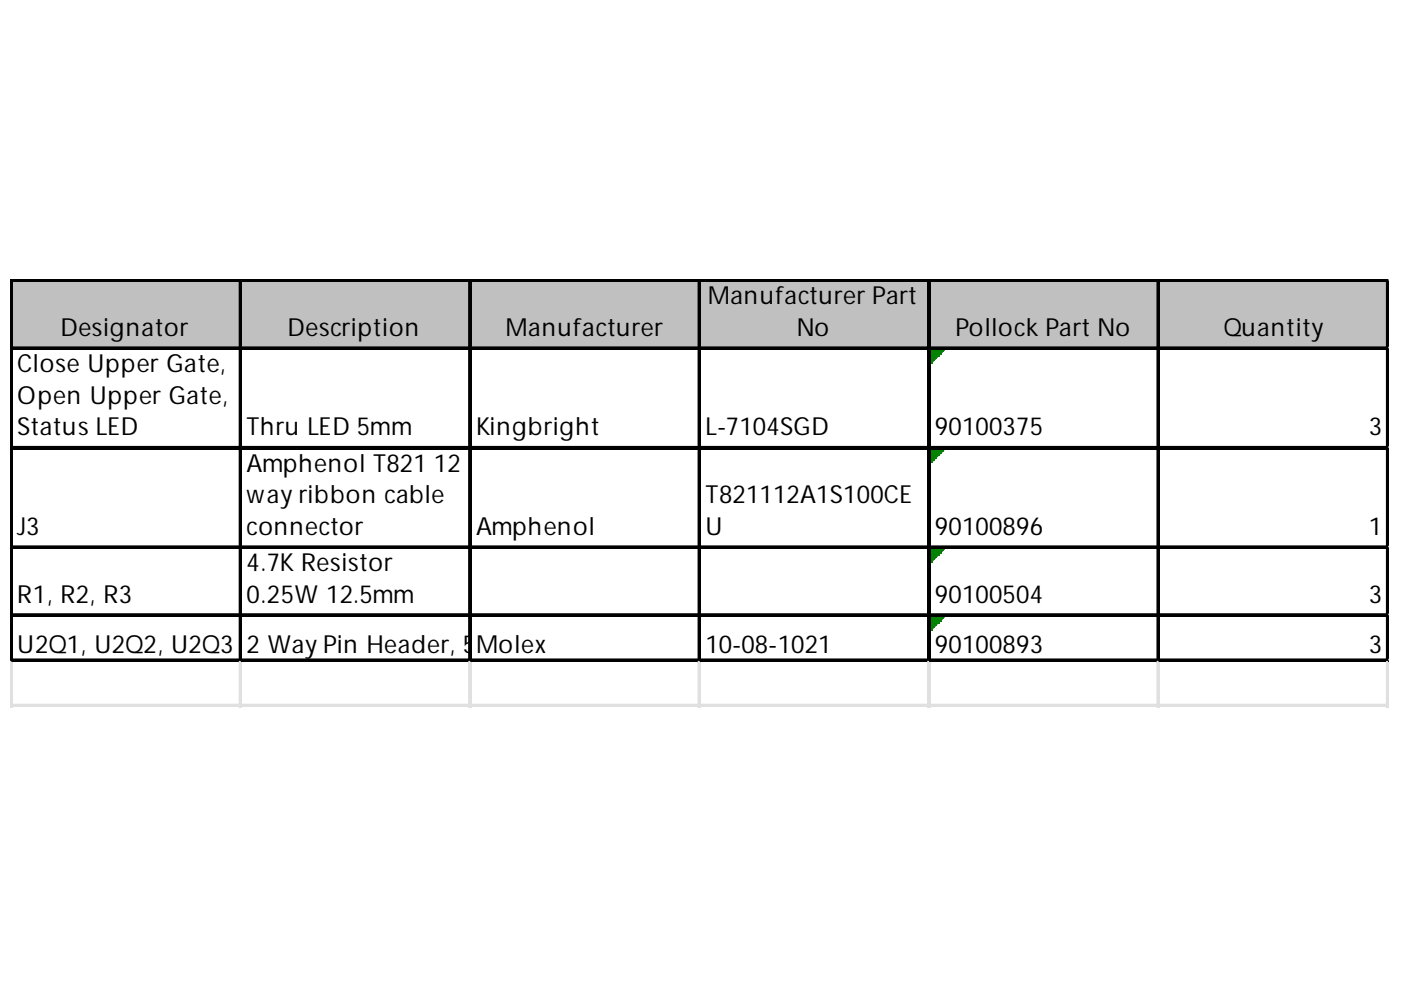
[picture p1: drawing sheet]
<svg xmlns="http://www.w3.org/2000/svg" width="297mm" height="210mm" viewBox="0 0 297 210" stroke-linecap="round" stroke-linejoin="round" font-family="sans-serif">
<defs><g id="words">
<g font-size="5.3">
<text x="150.1" y="64.5">Manufacturer Part</text>
<text x="12.8" y="71.2">Designator</text>
<text x="61" y="71.2">Description</text>
<text x="107.2" y="71.2">Manufacturer</text>
<text x="168.9" y="71.2">No</text>
<text x="202.6" y="71.2">Pollock Part No</text>
<text x="259.4" y="71.2">Quantity</text>
<text x="3.6" y="78.9">Close Upper Gate,</text>
<text x="3.6" y="85.6">Open Upper Gate,</text>
<text x="3.6" y="92.3">Status LED</text>
<text x="52.3" y="92.3">Thru LED 5mm</text>
<text x="100.9" y="92.3">Kingbright</text>
<text x="149.6" y="92.3">L-7104SGD</text>
<text x="198.2" y="92.3">90100375</text>
<text x="290.2" y="92.3">3</text>
<text x="52.3" y="100">Amphenol T821 12</text>
<text x="52.3" y="106.7">way ribbon cable</text>
<text x="149.6" y="106.7">T821112A1S100CE</text>
<text x="3.6" y="113.4">J3</text>
<text x="52.3" y="113.4">connector</text>
<text x="100.9" y="113.4">Amphenol</text>
<text x="149.6" y="113.4">U</text>
<text x="198.2" y="113.4">90100896</text>
<text x="290.2" y="113.4">1</text>
<text x="52.3" y="121.1">4.7K Resistor</text>
<text x="3.6" y="127.8">R1, R2, R3</text>
<text x="52.3" y="127.8">0.25W 12.5mm</text>
<text x="198.2" y="127.8">90100504</text>
<text x="290.2" y="127.8">3</text>
<text x="3.6" y="138.4">U2Q1, U2Q2, U2Q3</text>
<text x="52.3" y="138.4">2 Way Pin Header, 5mm Pitch</text>
<text x="100.9" y="138.4">Molex</text>
<text x="149.6" y="138.4">10-08-1021</text>
<text x="198.2" y="138.4">90100893</text>
<text x="290.2" y="138.4">3</text>
</g>
</g></defs>
<path d="M2.6 59.7h291.9v14.5h-291.9z" fill="#c0c0c0"/>
<path d="M197.3 74.2h2.9" fill="none" stroke="#008000" stroke-width=".48"/>
<path d="M197.3 74.2h2.9v.4h-2.9z" fill="#008000"/>
<path d="M197.3 74.6h2.4" fill="none" stroke="#008000" stroke-width=".48"/>
<path d="M197.3 74.6h2.4v.5h-2.4z" fill="#008000"/>
<path d="M197.3 75.1h1.9" fill="none" stroke="#008000" stroke-width=".48"/>
<path d="M197.3 75.1h1.9v.5h-1.9z" fill="#008000"/>
<path d="M197.3 75.6h1.4" fill="none" stroke="#008000" stroke-width=".48"/>
<path d="M197.3 75.6h1.4v.5h-1.4z" fill="#008000"/>
<path d="M197.3 76.1h.9" fill="none" stroke="#008000" stroke-width=".48"/>
<path d="M197.3 76.1h.9v.5h-.9z" fill="#008000"/>
<path d="M197.3 76.6h.4" fill="none" stroke="#008000" stroke-width=".48"/>
<path d="M197.3 76.6h.4v.4h-.4z" fill="#008000"/>
<path d="M197.3 95.3h2.9" fill="none" stroke="#008000" stroke-width=".48"/>
<path d="M197.3 95.3h2.9v.4h-2.9z" fill="#008000"/>
<path d="M197.3 95.7h2.4" fill="none" stroke="#008000" stroke-width=".48"/>
<path d="M197.3 95.7h2.4v.5h-2.4z" fill="#008000"/>
<path d="M197.3 96.2h1.9" fill="none" stroke="#008000" stroke-width=".48"/>
<path d="M197.3 96.2h1.9v.5h-1.9z" fill="#008000"/>
<path d="M197.3 96.7h1.4" fill="none" stroke="#008000" stroke-width=".48"/>
<path d="M197.3 96.7h1.4v.5h-1.4z" fill="#008000"/>
<path d="M197.3 97.2h.9" fill="none" stroke="#008000" stroke-width=".48"/>
<path d="M197.3 97.2h.9v.5h-.9z" fill="#008000"/>
<path d="M197.3 97.7h.4" fill="none" stroke="#008000" stroke-width=".48"/>
<path d="M197.3 97.7h.4v.4h-.4z" fill="#008000"/>
<path d="M197.3 116.4h2.9" fill="none" stroke="#008000" stroke-width=".48"/>
<path d="M197.3 116.4h2.9v.4h-2.9z" fill="#008000"/>
<path d="M197.3 116.8h2.4" fill="none" stroke="#008000" stroke-width=".48"/>
<path d="M197.3 116.8h2.4v.5h-2.4z" fill="#008000"/>
<path d="M197.3 117.3h1.9" fill="none" stroke="#008000" stroke-width=".48"/>
<path d="M197.3 117.3h1.9v.5h-1.9z" fill="#008000"/>
<path d="M197.3 117.8h1.4" fill="none" stroke="#008000" stroke-width=".48"/>
<path d="M197.3 117.8h1.4v.5h-1.4z" fill="#008000"/>
<path d="M197.3 118.3h.9" fill="none" stroke="#008000" stroke-width=".48"/>
<path d="M197.3 118.3h.9v.5h-.9z" fill="#008000"/>
<path d="M197.3 118.8h.4" fill="none" stroke="#008000" stroke-width=".48"/>
<path d="M197.3 118.8h.4v.4h-.4z" fill="#008000"/>
<path d="M197.3 130.7h2.9" fill="none" stroke="#008000" stroke-width=".48"/>
<path d="M197.3 130.7h2.9v.5h-2.9z" fill="#008000"/>
<path d="M197.3 131.2h2.4" fill="none" stroke="#008000" stroke-width=".48"/>
<path d="M197.3 131.2h2.4v.5h-2.4z" fill="#008000"/>
<path d="M197.3 131.7h1.9" fill="none" stroke="#008000" stroke-width=".48"/>
<path d="M197.3 131.7h1.9v.5h-1.9z" fill="#008000"/>
<path d="M197.3 132.2h1.4" fill="none" stroke="#008000" stroke-width=".48"/>
<path d="M197.3 132.2h1.4v.5h-1.4z" fill="#008000"/>
<path d="M197.3 132.7h.9" fill="none" stroke="#008000" stroke-width=".48"/>
<path d="M197.3 132.7h.9v.4h-.9z" fill="#008000"/>
<path d="M197.3 133.1h.4" fill="none" stroke="#008000" stroke-width=".48"/>
<path d="M197.3 133.1h.4v.5h-.4z" fill="#008000"/>
<g fill="none" stroke="#000" stroke-width=".48">
<path d="M2.2 59.3v81M2.7 59.3h291.8M50.8 59.8v80.5M99.5 59.8v80.5M148.1 59.8v80.5M196.8 59.8v80.5M245.4 59.8v80.5M294.1 59.8v80.5M2.7 73.7h291.8M2.7 94.8h291.8M2.7 115.9h291.8M2.7 130.3h291.8"/>
<path d="M2.7 139.9h291.8"/>
</g>
<g fill="#000">
<path d="M2.2 59.3h.5v81h-.5zM2.7 59.3h291.8v.5h-291.8zM50.8 59.8h.5v80.5h-.5zM99.5 59.8h.5v80.5h-.5zM148.1 59.8h.5v80.5h-.5zM196.8 59.8h.5v80.5h-.5zM245.4 59.8h.5v80.5h-.5zM294.1 59.8h.4v80.5h-.4zM2.7 73.7h291.8v.5h-291.8zM2.7 94.8h291.8v.5h-291.8zM2.7 115.9h291.8v.5h-291.8zM2.7 130.3h291.8v.4h-291.8z"/>
<path d="M2.7 139.9h291.8v.4h-291.8z"/>
</g>
<path d="M2.2 140.3v9.7" fill="none" stroke="#e0e0e0" stroke-width=".48"/>
<path d="M2.2 140.3h.5v9.7h-.5z" fill="#e0e0e0"/>
<path d="M50.8 140.3v9.7" fill="none" stroke="#e0e0e0" stroke-width=".48"/>
<path d="M50.8 140.3h.5v9.7h-.5z" fill="#e0e0e0"/>
<path d="M99.5 140.3v9.7" fill="none" stroke="#e0e0e0" stroke-width=".48"/>
<path d="M99.5 140.3h.5v9.7h-.5z" fill="#e0e0e0"/>
<path d="M148.1 140.3v9.7" fill="none" stroke="#e0e0e0" stroke-width=".48"/>
<path d="M148.1 140.3h.5v9.7h-.5z" fill="#e0e0e0"/>
<path d="M196.8 140.3v9.7" fill="none" stroke="#e0e0e0" stroke-width=".48"/>
<path d="M196.8 140.3h.5v9.7h-.5z" fill="#e0e0e0"/>
<path d="M245.4 140.3v9.7" fill="none" stroke="#e0e0e0" stroke-width=".48"/>
<path d="M245.4 140.3h.5v9.7h-.5z" fill="#e0e0e0"/>
<path d="M294.1 140.3v9.7" fill="none" stroke="#e0e0e0" stroke-width=".48"/>
<path d="M294.1 140.3h.4v9.7h-.4z" fill="#e0e0e0"/>
<path d="M2.2 149.4h292.3" fill="none" stroke="#e0e0e0" stroke-width=".48"/>
<path d="M2.2 149.4h292.3v.5h-292.3z" fill="#e0e0e0"/>
<use href="#words"/>
</svg>
